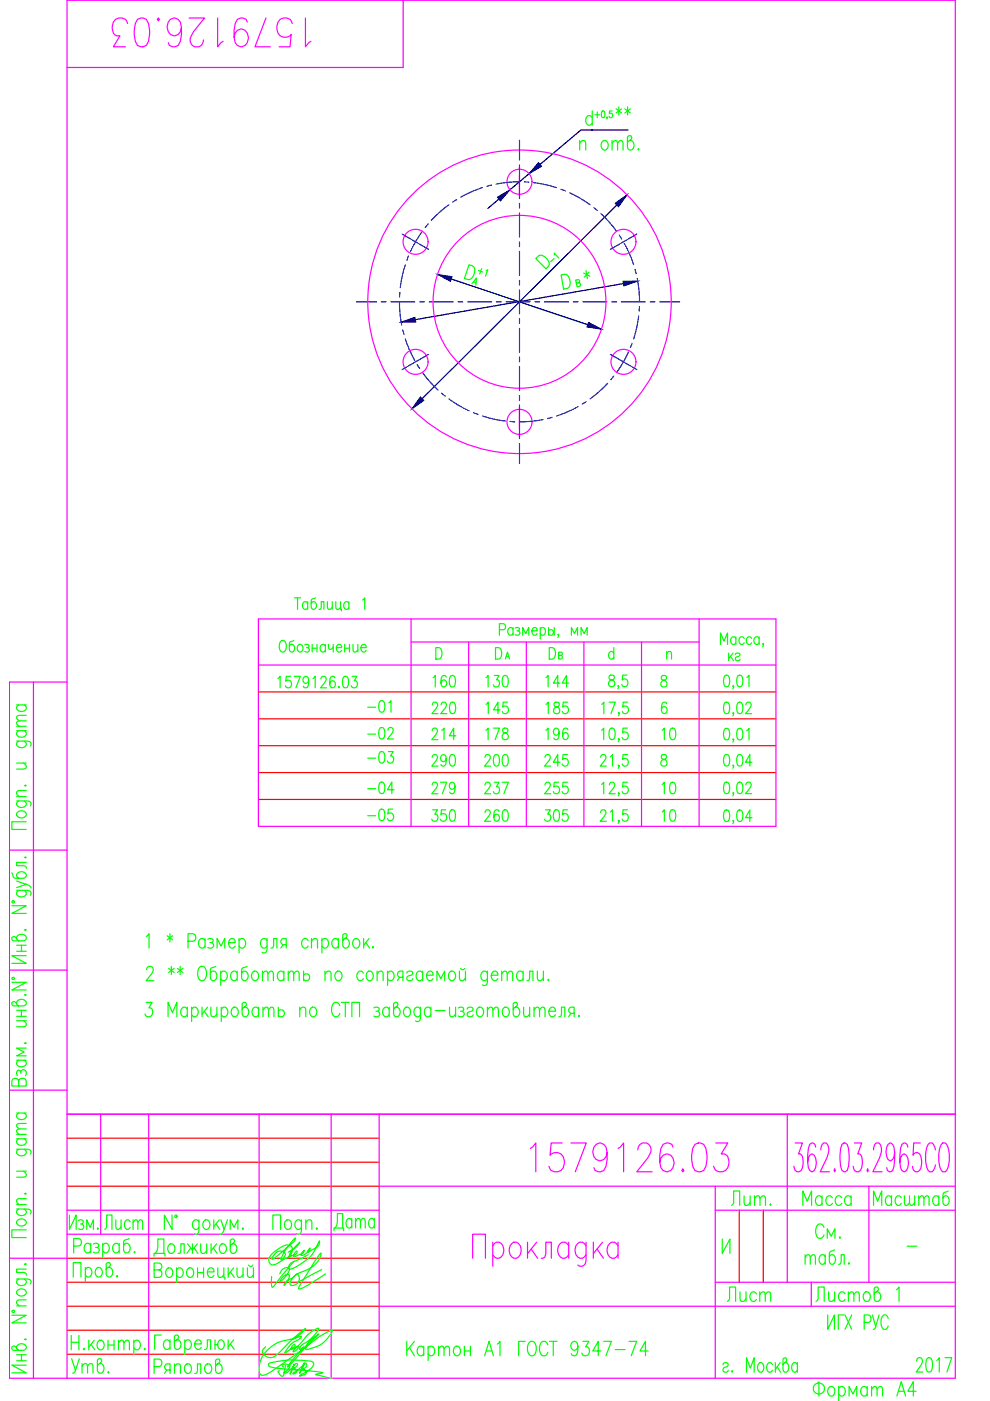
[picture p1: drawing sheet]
<svg xmlns="http://www.w3.org/2000/svg" width="210mm" height="297mm" viewBox="0 0 210 297" stroke-linecap="round" stroke-linejoin="round" font-family="sans-serif">
<defs><g id="words">
<g font-size="10.6" fill="#f0f">
<text x="22.6" y="11.3">1579126.03</text>
<text x="111.1" y="249.8">1579126.03</text>
</g>
<text font-size="7.5" fill="#0f0" x="117.8" y="62.4">D *</text>
<text font-size="7.1" fill="#0f0" x="69.5" y="262.1">Дата</text>
<text font-size="6.6" x="121.7" y="33.2">n отв.</text>
<g font-size="6.6" fill="#0f0">
<text x="153.8" y="256.8">Лит.</text>
<text x="169" y="256.8">Масса</text>
<text x="184.1" y="256.8">Масштаб</text>
<text x="171.8" y="263.9">См.</text>
<text x="153.1" y="277.3">Лист</text>
<text x="14.1" y="292.5">Утв.</text>
<text x="193" y="292.1">2017</text>
</g>
<text font-size="6.6" fill="#f0f" x="171.8" y="277.3">Листов</text>
<text font-size="6.2" fill="#00f" x="112.2" y="58.2">D</text>
<g font-size="6.2" fill="#0f0">
<text x="20.8" y="261.8">Лист</text>
<text x="169.3" y="269.2">табл.</text>
</g>
<g font-size="5.7" fill="#0f0">
<text x="90.7" y="146.8">160</text>
<text x="102" y="146.8">130</text>
<text x="114.7" y="146.8">144</text>
<text x="76.9" y="152.4">-01</text>
<text x="90.3" y="152.4">220</text>
<text x="102" y="152.4">145</text>
<text x="114.7" y="152.4">185</text>
<text x="76.9" y="158">-02</text>
<text x="90.3" y="158">214</text>
<text x="102" y="158">178</text>
<text x="114.7" y="158">196</text>
<text x="139" y="158">10</text>
<text x="76.9" y="163">-03</text>
<text x="90.3" y="163.7">290</text>
<text x="101.6" y="163.7">200</text>
<text x="114.3" y="163.7">245</text>
<text x="90.3" y="169.7">279</text>
<text x="101.6" y="169.7">237</text>
<text x="114.3" y="169.7">255</text>
<text x="139" y="169.7">10</text>
<text x="76.9" y="175.3">-05</text>
<text x="90.3" y="175.3">350</text>
<text x="101.6" y="175.3">260</text>
<text x="114.3" y="175.3">305</text>
<text x="139" y="175.3">10</text>
</g>
<text font-size="5.3" fill="#0f0" x="76.9" y="169.3">-04</text>
<g font-size="4.9" fill="#0f0">
<text x="129.5" y="25.8">**</text>
<text x="115.4" y="56.8">-1</text>
<text x="153.1" y="141.5">кг</text>
</g>
<text font-size="4.4" fill="#0f0" x="100.2" y="59.6">+1</text>
<text font-size="2.6" fill="#0f0" x="191.2" y="265.3">-</text>
</g></defs>
<path d="M112.2 36.8l-4.1 3.4M125.6 27.6h-2.4l-8.7 7.3M95.7 59.2l28.9 9.6M105.8 42.2l-2.3 2M130.8 43.5l-41.3 41M132.2 60.1l-44.1 7.7" fill="none" stroke="#000" stroke-width=".25"/>
<path d="M114.2 34.5l.6 .8-2.6 1.5zM92.8 58.2l3 .5-.3 .9zM105.5 41.8l2.6-1.6-2 2.4zM130.4 43.1l2.5-1.8-1.8 2.5zM132.1 59.6h3.1l-2.9 1zM85 68.3l3-1 .1 1zM124.8 68.4l2.7 1.4-3-.5zM89.1 84.2l.8 .7-2.6 1.8z" fill="#000" stroke="#000" stroke-width=".21"/>
<g fill="none" stroke="#0f0" stroke-width=".25">
<path d="M125.6 25l-.5-.5a1.03 1.03 0 0 0-.9 1 1.03 1.03 0 0 0 .9 1.1l.5-.5M125.6 23.5v3.1M126.1 24.3h1M126.6 23.7v1.3M127.7 23.6l.2-.1a.93 .93 0 0 1 0 1.5l-.3-.3-.1-.6zM99.5 56.1l.7 .3a1.8 1.8 0 0 1-.9 2.9l-.8-.3zM59.6 135.9l.2-.1a1.07 1.07 0 0 1 .9 1.5l-.1 .4a.66 .66 0 0 1-1 .4 1.75 1.75 0 0 1 0-2.2zM62.3 135.8l-.9 .4v1.6a.53 .53 0 0 0 .4 .5 .53 .53 0 0 0 .6-.4 .74 .74 0 0 0 0-.9 .74 .74 0 0 0-.9-.3l-.1 .3M62.4 126.8h1.3M63.1 126.8v2.4M63.3 136.7a.77 .77 0 0 1 1 .4 .77 .77 0 0 1-.3 1 .77 .77 0 0 1-1-.4 .77 .77 0 0 1 .3-1zM64.6 136.7a.59 .59 0 0 1 .9 .3l-.1 .2-.4 .1"/>
<path d="M65.2 127.9l-.2-.2a.77 .77 0 0 0-.9 .4 .77 .77 0 0 0 .3 1l.5 .1 .3-.4M65.2 127.6v1.6M65.3 137.3a.48 .48 0 0 1 .3 .5 .48 .48 0 0 1-.3 .4l-.7-.1M66.2 137.4h1M66.2 136.6v1.6M66.9 126.8l-.8 .3-.1 1.6a.53 .53 0 0 0 .4 .5 .53 .53 0 0 0 .6-.4 .74 .74 0 0 0 0-.9 .74 .74 0 0 0-.8-.2l-.2 .2M67.2 136.6v1.6M67.6 129.2l.4-.1 .1-1.5h.6v1.6M69 137l-.2-.3a.77 .77 0 0 0-1 .4 .77 .77 0 0 0 .3 1l.5 .1 .4-.3M69 136.6v1.6M69.4 127.6l.1 1.5 .5 .1 .4-.5M69.6 136.6l.1 .9 .2 .2 .5-.2 .3-.3"/>
<path d="M70.4 127.6v1.6M70.7 136.6v1.6M71.2 127.6l.1 1.5 .4 .1 .5-.5M71.3 137.3h1.1v-.2a.52 .52 0 0 0-.4-.5 .52 .52 0 0 0-.6 .4 .74 .74 0 0 0 0 .9 .74 .74 0 0 0 .8 .2l.2-.2M72.2 127.6v1.6h.2v.3M73.1 137.4h1M73.1 136.6v1.6M74 127.9a.53 .53 0 0 0-.5-.4 .53 .53 0 0 0-.5 .4 .74 .74 0 0 0-.1 .9 .74 .74 0 0 0 .9 .3l.2-.3M74 127.6v1.6M74.1 136.6v1.6M74.8 136.6l.1 1.5 .5 .1 .5-.4M75.9 136.6v1.6"/>
<path d="M76.5 137.3h1.1v-.2a.53 .53 0 0 0-.4-.5 .53 .53 0 0 0-.6 .4 .74 .74 0 0 0 0 .9 .74 .74 0 0 0 .8 .2l.2-.2M76.9 127.2l.4-.4v2.4M92.4 137.3h.7a1.44 1.44 0 0 1 0 2.4h-.7zM105.1 137.3h.6a1.43 1.43 0 0 1 0 2.4h-.6zM105.9 133.5h.8a.66 .66 0 0 0 .5-.6 .66 .66 0 0 0-.5-.7h-.8v2.5M107.1 139.7l.5-1.4 .4 1.4M107.3 139.2h.6M108.8 133.4a.54 .54 0 0 0-.5-.4 .54 .54 0 0 0-.6 .4 .74 .74 0 0 0 0 .9 .74 .74 0 0 0 .9 .3l.2-.3M108.8 133.1v1.6M109.2 133.2a.58 .58 0 0 1 1 .2l-.1 .2-.5 .1M109.9 133.7a.48 .48 0 0 1 .4 .5 .48 .48 0 0 1-.4 .5l-.7-.1M110.8 134.7v-1.6l.7 1.2 .6-1.2v1.6"/>
<path d="M112.8 133.7h1.1v-.2a.53 .53 0 0 0-.5-.5 .53 .53 0 0 0-.5 .4 .75 .75 0 0 0-.1 .9 .75 .75 0 0 0 .9 .3l.2-.3M114.5 133.4a.54 .54 0 0 1 .6-.4 .54 .54 0 0 1 .5 .4 .75 .75 0 0 1 0 .9 .75 .75 0 0 1-.9 .3l-.2-.3M114.5 133.1v2.4M116.3 133.7a.6 .6 0 0 1 1 .1 .6 .6 0 0 1-.3 .9h-.4l-.3-.3M116.3 133.1v1.6M116.5 137.3h.6a1.43 1.43 0 0 1 0 2.4h-.6zM117.5 133.1v1.6M118.4 134.6v.1l-.1-.1 .1-.2v.2l-.1 .5M118.4 139l.7-.1v-.6h-.7v1.4l.8-.1v-.4l-.3-.2M121.1 134.7v-1.6l.7 1.2 .6-1.2v1.6M123.2 134.7v-1.6l.6 1.2 .7-1.2v1.6M130.1 138.5l-.1-.3a.77 .77 0 0 0-1 .4 .77 .77 0 0 0 .3 1l.5 .1 .3-.3"/>
<path d="M130.1 137.3v2.4M141.4 138.6l.4-.5 .5 .1 .1 1.5M141.4 138.1v1.6M152.8 136.6v-2.4l.7 1.7 .8-1.7v2.4M156 135.4a.54 .54 0 0 0-.5-.4 .54 .54 0 0 0-.5 .4 .74 .74 0 0 0 0 .9 .74 .74 0 0 0 .8 .2l.2-.2M156 135v1.6M157.8 135.4a.53 .53 0 0 0-.5-.4 .53 .53 0 0 0-.5 .4 .74 .74 0 0 0-.1 .9 .74 .74 0 0 0 .9 .2l.2-.2M159.4 135.4l-.2-.3a.77 .77 0 0 0-1 .4 .77 .77 0 0 0 .3 1l.5 .1 .4-.3M161 135.4a.53 .53 0 0 0-.6-.4 .53 .53 0 0 0-.5 .4 .74 .74 0 0 0 0 .9 .74 .74 0 0 0 .9 .2l.2-.2M161 135v1.6M161.9 136.5l-.1 .1-.1-.1 .1-.1 .1 .1-.2 .6M3.5 157.1l2.8 .1 .3 .4-.2 .6"/>
<path d="M3.5 154.9h2.1M3.5 154h2.1M3.5 149.5h2.1M4 157.1l-.5 .5a1.02 1.02 0 0 0 1 .9 1.02 1.02 0 0 0 1.1-.9l-.5-.5M4 154.9l-.5 .5a1.02 1.02 0 0 0 1 .9 1.02 1.02 0 0 0 1.1-.9l-.5-.5M4 149.5l-.5 .4a1.02 1.02 0 0 0 1 1 1.02 1.02 0 0 0 1.1-1l-.5-.4M5.6 152.8l-1.9 .1-.2 .5 .6 .6M5.6 151.7l-1.9 .1-.2 .4 .6 .6M58.9 143.9l.5-.5v2.4M61.6 143.4h-.9l-.1 1a.75 .75 0 0 1 1 .1 .75 .75 0 0 1 0 1 .75 .75 0 0 1-1 .1l-.1-.2M62.4 143.4h1.3l-1 2.4M65.4 144.2a.65 .65 0 0 1-.6 .7 .72 .72 0 0 1-.6-.9 .72 .72 0 0 1 1-.5 2.1 2.1 0 0 1 0 2.2 .52 .52 0 0 1-.9-.2"/>
<path d="M66.4 143.9l.4-.5v2.4M68.1 144v-.4l.3-.2h.4l.3 .2a.89 .89 0 0 1-.2 1.1l-.9 1.1h1.3M71 143.7a.52 .52 0 0 0-.8-.2 2.31 2.31 0 0 0 0 2.2 .53 .53 0 0 0 .8-.2 .7 .7 0 0 0 0-.9 .7 .7 0 0 0-.8-.2l-.3 .6M71.9 145.6v.2zM72.9 143.5l.5-.1a1.19 1.19 0 0 1 .5 1.4l-.3 .9-.4 .1a1.17 1.17 0 0 1-.6-1.4zM74.7 143.4h1l-.6 .9a.72 .72 0 0 1 .6 1.1 .72 .72 0 0 1-1.2 0M127.5 154.8l.5-.4v2.4M127.6 149.3l.4-.4v2.4M129.2 148.9h1.3l-1 2.4M129.2 143.3a.54 .54 0 0 0 .2 .8 .77 .77 0 0 1 .9 .7 .77 .77 0 0 1-.8 .8 .8 .8 0 0 1-.4-1 .8 .8 0 0 1 .9-.5 .49 .49 0 0 0 .3-.5 .49 .49 0 0 0-.4-.5zM129.4 154.5l.5-.1a1.19 1.19 0 0 1 .5 1.4l-.3 .9-.4 .1a1.19 1.19 0 0 1-.6-1.4zM131.2 145.5l-.1 .1-.1-.1 .1-.2 .1 .2-.2 .5"/>
<path d="M131.3 156.7l-.1 .1-.1-.1 .1-.1 .1 .1-.2 .6M131.3 151.2l-.1 .1-.1-.1 .1-.1 .1 .1-.2 .6M132.9 143.1h-.9l-.1 1.1a.75 .75 0 0 1 1 .1 .75 .75 0 0 1 0 1 .75 .75 0 0 1-1 0l-.1-.2M133 154.4h-.9l-.1 1a.75 .75 0 0 1 1 .1 .75 .75 0 0 1 0 1 .75 .75 0 0 1-1 .1l-.1-.2M133 160h-.9l-.1 1a.75 .75 0 0 1 1 .1 .75 .75 0 0 1 0 1 .75 .75 0 0 1-1 .1l-.1-.2M133.1 148.9h-1l-.1 1a.74 .74 0 0 1 1.1 .1 .74 .74 0 0 1 0 1 .74 .74 0 0 1-1.1 .1v-.3M140.3 143.3a.56 .56 0 0 0 .2 .8 .77 .77 0 0 1 .9 .7 .77 .77 0 0 1-.8 .9 .8 .8 0 0 1-.5-1 .8 .8 0 0 1 .9-.6 .5 .5 0 0 0 .3-.5 .5 .5 0 0 0-.4-.4zM141.4 149.2l-.1-.2-.5-.1a1.33 1.33 0 0 0-.6 1.6l.1 .5a.55 .55 0 0 0 .5 .3 .55 .55 0 0 0 .6-.3 .69 .69 0 0 0-.1-.9 .69 .69 0 0 0-.8-.2l-.3 .6M153.7 154.5l.4-.1a1.19 1.19 0 0 1 .6 1.4l-.3 1-.4 .1a1.19 1.19 0 0 1-.6-1.4zM153.7 149l.4-.1a1.19 1.19 0 0 1 .6 1.4l-.3 .9-.4 .1a1.19 1.19 0 0 1-.6-1.4zM153.7 143.3l.4-.1a1.19 1.19 0 0 1 .6 1.4l-.3 .9-.4 .1a1.19 1.19 0 0 1-.6-1.4zM155.5 156.8l-.1 .1v-.1v-.2l.1 .2-.1 .5"/>
<path d="M155.5 151.2l-.1 .1v-.1v-.1l.1 .1-.1 .6M155.5 145.5l-.1 .1v-.1v-.1l.1 .1-.1 .6M156.5 154.5l.4-.1a1.19 1.19 0 0 1 .6 1.4l-.3 1-.5 .1a1.17 1.17 0 0 1-.5-1.4zM156.5 149l.4-.1a1.19 1.19 0 0 1 .6 1.4l-.3 .9-.5 .1a1.17 1.17 0 0 1-.5-1.4zM156.5 143.3l.4-.1a1.19 1.19 0 0 1 .6 1.4l-.3 .9-.5 .1a1.17 1.17 0 0 1-.5-1.4zM158.1 149.5l.1-.4 .3-.2h.4l.3 .2a.87 .87 0 0 1-.2 1.1l-.9 1.1h1.3M158.3 154.9l.5-.5v2.5M158.3 143.6l.5-.4v2.4M3.5 169.8l2.8 .1 .3 .4-.2 .6M3.5 168.9h2.1M3.5 161.8h2.1M3.7 172.3a1.09 1.09 0 0 1 1.1-.4 1.09 1.09 0 0 1 .8 .9 1.08 1.08 0 0 1-1.2 .6 1.08 1.08 0 0 1-.9-.9z"/>
<path d="M4 169.8l-.5 .5a1.02 1.02 0 0 0 1 .9 1.02 1.02 0 0 0 1.1-.9l-.5-.5M5 161.8l.6 .6-.2 .5-1.9 .2M5.3 166.6l.1-.2 .2 .2-.2 .1zM5.6 174.2h-3.1v1.7h3.1M5.6 167.6l-1.9 .1-.2 .6 .6 .6M127.3 172.3l.1-.4 .3-.2h.4l.3 .2a.87 .87 0 0 1-.2 1.1l-.9 1.1h1.3M127.3 160.6l.1-.4 .3-.2h.4l.3 .2a.87 .87 0 0 1-.2 1.1l-.9 1.1h1.3M127.5 166.3l.5-.5v2.5M129.2 166.4l.1-.3 .3-.3h.4l.2 .3a.87 .87 0 0 1-.2 1l-.9 1.2h1.3M129.4 172.2l.5-.5v2.4M129.4 160.5l.5-.5v2.4M131.3 174l-.1 .1-.1-.1h.2l-.2 .6"/>
<path d="M131.3 168.2l-.1 .1-.1-.1 .1-.1 .1 .1-.2 .6M131.3 162.3l-.1 .1-.1-.1 .1-.1 .1 .1-.2 .6M133 171.7h-.9l-.1 1a.75 .75 0 0 1 1 .1 .75 .75 0 0 1 0 1 .75 .75 0 0 1-1 .1l-.1-.2M133 165.8h-.9l-.1 1.1a.75 .75 0 0 1 1 .1 .75 .75 0 0 1 0 1 .75 .75 0 0 1-1 .1l-.1-.3M140.3 160.1a.56 .56 0 0 0 .2 .8 .77 .77 0 0 1 .9 .7 .77 .77 0 0 1-.8 .8 .8 .8 0 0 1-.5-.9 .8 .8 0 0 1 .9-.6 .5 .5 0 0 0 .3-.5 .5 .5 0 0 0-.4-.4zM153.7 171.8l.4-.1a1.19 1.19 0 0 1 .6 1.4l-.3 1-.4 .1a1.19 1.19 0 0 1-.6-1.4zM153.7 165.9l.4-.1a1.19 1.19 0 0 1 .6 1.4l-.3 1-.4 .1a1.19 1.19 0 0 1-.6-1.4zM153.7 160.1l.4-.1a1.19 1.19 0 0 1 .6 1.4l-.3 .9-.4 .1a1.19 1.19 0 0 1-.6-1.4zM155.5 174.1l-.1 .1v-.1v-.2l.1 .2-.1 .5M155.5 168.2l-.1 .1v-.1v-.2l.1 .2-.1 .5M155.5 162.3l-.1 .1v-.1v-.1l.1 .1-.1 .6M156.5 171.8l.4-.1a1.19 1.19 0 0 1 .6 1.4l-.3 1-.5 .1a1.17 1.17 0 0 1-.5-1.4z"/>
<path d="M156.5 165.9l.4-.1a1.19 1.19 0 0 1 .6 1.4l-.3 1-.5 .1a1.17 1.17 0 0 1-.5-1.4zM156.5 160.1l.4-.1a1.19 1.19 0 0 1 .6 1.4l-.3 .9-.5 .1a1.17 1.17 0 0 1-.5-1.4zM158.1 166.4l.1-.3 .3-.3h.4l.3 .3a.87 .87 0 0 1-.2 1l-.9 1.2h1.3M159.4 173.4h-1.3l.9-1.7v2.5M159.4 161.6h-1.3l.9-1.6v2.4M2.5 192h3.1l-3.1 1.7h3.1M2.5 185.1l.4 1 2.1 .1a.65 .65 0 0 0 .6-.6 .65 .65 0 0 0-.5-.7 1.03 1.03 0 0 0-1.6 .9l.5 .4M3.5 199a1.02 1.02 0 0 1 1-.9 1.02 1.02 0 0 1 1.1 .9l-.6 .5h-2.2l-.3-.4v-.3l.4-.2 .3 .1 .8 .8M3.5 188.8l2.8 .1 .3 .3-.2 .6M3.5 186.8l2.1 .7-2.1 .7M4 188.8l-.5 .4a1.02 1.02 0 0 0 1 1 1.02 1.02 0 0 0 1.1-1l-.5-.4M5.3 197.2l.1-.2 .2 .2-.2 .1z"/>
<path d="M5.3 181.8l.1-.1 .2 .1-.2 .1zM5.6 187.5l.5 .2 .5 .6M5.6 182.8h-2.1v.7l1.9 .2 .2 .4M31 198.6l.6-.6v3M35.4 198.4l1.2 .9M36 198v1.7M36.6 198.4l-1.2 .9M39.9 199.6h1a.83 .83 0 0 0 .6-.8 .83 .83 0 0 0-.6-.8h-1v3M43.5 199.4a.68 .68 0 0 0-.7-.4 .68 .68 0 0 0-.6 .4 .93 .93 0 0 0 0 1.2 .93 .93 0 0 0 1 .3l.3-.3M43.5 199v2M44.1 199.1a.72 .72 0 0 1 1.1 .3l-.1 .3-.6 .2M44.9 199.9a.6 .6 0 0 1 .4 .5 .6 .6 0 0 1-.4 .6l-.8-.1"/>
<path d="M48.5 199.9h1.4a.68 .68 0 0 0-.5-.9 .68 .68 0 0 0-.8 .4 1.02 1.02 0 0 0 .8 1.6l.5-.4M50.7 199.4a.68 .68 0 0 1 .6-.4 .68 .68 0 0 1 .7 .4 1.02 1.02 0 0 1-.9 1.6l-.4-.4M50.7 199v3M56.6 199.4l-.2-.3a.82 .82 0 0 0-1 .1 .82 .82 0 0 0-.2 .9 .82 .82 0 0 0 1 .9l.4-.4M56.6 199l-.1 2.7-.3 .3-.6-.1M65.3 199.4a.68 .68 0 0 0-.6-.4 .68 .68 0 0 0-.6 .4 1.02 1.02 0 0 0 .8 1.6l.4-.4M66 199.6l.6-.6 .6 .1 .1 1.9M66 199v2M68.3 199.4a.68 .68 0 0 1 .6-.4 .68 .68 0 0 1 .6 .4 1.02 1.02 0 0 1-.8 1.6l-.4-.4M68.3 199v3M71.7 199.4a.68 .68 0 0 0-.6-.4 .68 .68 0 0 0-.6 .4 .93 .93 0 0 0-.1 1.2 .93 .93 0 0 0 1.1 .3l.2-.3M71.7 199v2"/>
<path d="M73.1 199a1.02 1.02 0 0 1 1 1 1.02 1.02 0 0 1-1 1l-.4-.6v-2.1l.3-.3h.4l.2 .4-.1 .3-.8 .7M75.1 199.1a.82 .82 0 0 1 1 .1 .82 .82 0 0 1 .2 .9 .82 .82 0 0 1-.9 .9 1.19 1.19 0 0 1-.3-1.9zM77.1 199v2M77.6 199.9l.8 1.1M78.3 199l-1.2 1.4M2.5 208.3h3.1l-3.1 1.6h3.1M3.5 212.8a1.02 1.02 0 0 1 1-.9 1.02 1.02 0 0 1 1.1 .9l-.6 .5h-2.2l-.3-.4v-.3l.4-.3 .3 .2 .8 .8M3.5 200.4h2.1M3.5 201.7h2.1M3.5 216.4h2.1M3.5 214.2h2.1M3.5 215.5h2.1"/>
<path d="M4.5 214.2v1.3M4.6 200.4v1.3M5 216.4l.6 .6-.2 .6-1.9 .1M5.3 210.9l.1-.1 .2 .1-.2 .2zM5.6 202.6h-3.1l3.1 1.6h-3.1M31 212.5h1.3l-.7 1.2h.3a.96 .96 0 0 1 .4 1.4 .96 .96 0 0 1-1.4 .2l-.2-.3M31.1 205.6l.2-.6 .7-.1a.95 .95 0 0 1 .1 1.6l-1.1 1.4h1.6M35.6 215.6v-3.1l1 2.2 .9-2.2v3.1M35.8 205.3l1.1 .9M36.3 204.9v1.7M36.9 205.3l-1.1 .9M37.6 205.3l1.2 .9"/>
<path d="M38.2 204.9v1.7M38.8 205.3l-1.2 .9M39.7 214a.68 .68 0 0 0-.6-.5 .68 .68 0 0 0-.7 .5 .93 .93 0 0 0 0 1.1 .93 .93 0 0 0 1.1 .3l.2-.3M39.7 213.5v2.1M40.6 214a.68 .68 0 0 1 .7-.5 .68 .68 0 0 1 .6 .5 1.02 1.02 0 0 1-.8 1.6l-.5-.5M40.6 213.5v3.1M42.4 205l.2-.1a1.34 1.34 0 0 1 1.2 1.9 .91 .91 0 0 1-.5 1 .91 .91 0 0 1-1.1-.3 2.25 2.25 0 0 1 .2-2.5zM42.8 213.5v2.1M43.3 214.4l.8 1.2M44 213.5l-1.2 1.5M44.7 213.5l.1 1.9 .6 .2 .6-.6M45.8 204.9l-1.1 .4-.1 2a.65 .65 0 0 0 .6 .7 .65 .65 0 0 0 .7-.5 1.02 1.02 0 0 0-.8-1.6l-.5 .4"/>
<path d="M46 213.5v2.1M46 201v-2l.8 1.6 .9-1.6v2M46.8 206.3a.68 .68 0 0 1 .6-.4 .68 .68 0 0 1 .7 .4 1.02 1.02 0 0 1-.8 1.6l-.5-.4M46.8 205.9v3M46.9 214a.68 .68 0 0 1 .7-.5 .68 .68 0 0 1 .6 .5 1.02 1.02 0 0 1-.8 1.6l-.5-.5M46.9 213.5v3.1M49.4 213.7a.82 .82 0 0 1 .9 .1 .82 .82 0 0 1 .2 .9 .82 .82 0 0 1-.9 .9 1.19 1.19 0 0 1-.2-1.9zM50.3 206.3a.68 .68 0 0 0-.6-.4 .68 .68 0 0 0-.7 .4 .92 .92 0 0 0 0 1.2 .92 .92 0 0 0 1.1 .3l.2-.3M50.3 205.9v2M51.8 213.5a1.02 1.02 0 0 1 .9 1.1 1.02 1.02 0 0 1-.9 1l-.5-.6v-2.2l.4-.3h.3l.3 .5-.1 .2-.9 .8M52.4 204.9l-1.1 .4-.1 2a.66 .66 0 0 0 .6 .7 .66 .66 0 0 0 .7-.5 .92 .92 0 0 0 .1-1.1 .92 .92 0 0 0-1.1-.4l-.3 .3M53.7 206a.82 .82 0 0 1 .9 .1 .82 .82 0 0 1 .2 1 .83 .83 0 0 1-.9 .8 1.19 1.19 0 0 1-.2-1.9z"/>
<path d="M54.8 214a.68 .68 0 0 0-.6-.5 .68 .68 0 0 0-.6 .5 .93 .93 0 0 0-.1 1.1 .93 .93 0 0 0 1.1 .3l.2-.3M54.8 213.5v2.1M55.6 206.5l.6-.6 .5 .1 .1 1.9M55.6 205.9v2M55.8 214.1l.5-.6 .5 .2 .1 1.9M55.8 213.5v2.1M56.8 206.5l.6-.6 .5 .1 .1 1.9M56.9 214.1l.6-.6 .5 .2 .1 1.9M57.4 201l.5-.1 .1-1.9h.7v2M59 214.4a.75 .75 0 0 1 1.2 0 .75 .75 0 0 1-.4 1.2h-.4l-.4-.3M59 213.5v2.1M60 200.3l-.5 .7"/>
<path d="M60.2 206.3a.68 .68 0 0 0-.7-.4 .68 .68 0 0 0-.6 .4 .92 .92 0 0 0 0 1.2 .92 .92 0 0 0 1.1 .3l.2-.3M60.2 205.9v2M60.7 200.3h-.7l-.2-.2a.68 .68 0 0 1 .2-1.1h.7v2M61.1 206.5l.6-.6 .5 .1 .1 1.9M61.1 205.9v2M62.3 206.5l.6-.6 .4 .1 .1 1.9M63.6 214.1l.5-.6 .6 .2 .1 1.9M63.6 213.5v2.1M64.4 206.8a.75 .75 0 0 1 1.2 0 .75 .75 0 0 1-.4 1.1h-.5l-.3-.3M64.4 205.9v2M66 213.7a.82 .82 0 0 1 .9 .1 .82 .82 0 0 1 .3 .9 .82 .82 0 0 1-1 .9 1.19 1.19 0 0 1-.2-1.9zM68.9 206.5l.6-.6 .6 .1 .1 1.9"/>
<path d="M68.9 205.9v2M71.4 206a.82 .82 0 0 1 .9 .1 .82 .82 0 0 1 .2 1 .83 .83 0 0 1-.9 .8 1.19 1.19 0 0 1-.2-1.9zM72.1 213.2a.82 .82 0 0 0-.9-.7 .82 .82 0 0 0-.8 .7 1.91 1.91 0 0 0 .6 2.4 .86 .86 0 0 0 1.1-.8M72.4 212.5h1.6M73.2 212.5v3.1M74.6 215.6v-3.1h1.6v3.1M77.1 206.3a.68 .68 0 0 0-.7-.4 .68 .68 0 0 0-.6 .4 1.02 1.02 0 0 0 .8 1.6l.5-.4M78 206l.2-.1a1.02 1.02 0 0 1 1 1 1.02 1.02 0 0 1-1 1 1.2 1.2 0 0 1-.2-1.9zM79.1 200.7l.1 .2-.1 .1-.1-.1zM79.3 213.7a.73 .73 0 0 1 1.1 .3l-.1 .3-.6 .1M80 206.5l.5-.6 .6 .1 .1 1.9M80 205.9v2"/>
<path d="M80.1 214.4a.6 .6 0 0 1 .4 .6 .6 .6 0 0 1-.4 .6l-.8-.2M82.2 206.3a.68 .68 0 0 1 .6-.4 .68 .68 0 0 1 .6 .4 1.02 1.02 0 0 1-.8 1.6l-.4-.4M82.2 205.9v3M82.5 214a.68 .68 0 0 0-.6-.5 .68 .68 0 0 0-.7 .5 .93 .93 0 0 0 0 1.1 .93 .93 0 0 0 1.1 .3l.2-.3M82.5 213.5v2.1M83.9 213.5a1.02 1.02 0 0 1 1 1.1 1.02 1.02 0 0 1-1 1l-.5-.6v-2.2l.4-.3h.3l.3 .5-.1 .2-.9 .8M84.7 207.2l-.4 .7M85.4 207.2h-.7l-.2-.1a.68 .68 0 0 1 .2-1.2h.7v2M85.9 213.7a.82 .82 0 0 1 .9 .1 .82 .82 0 0 1 .3 .9 .82 .82 0 0 1-1 .9 1.19 1.19 0 0 1-.2-1.9zM86.2 206.3a.68 .68 0 0 1 .7-.4 .68 .68 0 0 1 .6 .4l-.1 .3-.8 .3a.56 .56 0 0 0-.2 .9 .73 .73 0 0 0 1.1-.3M89.2 214l-.3-.3a.82 .82 0 0 0-.9 .1 .82 .82 0 0 0-.2 .9 .82 .82 0 0 0 .9 .9l.5-.5M89.2 213.5l-.2 2.8-.3 .3-.6-.2"/>
<path d="M89.6 206.3a.68 .68 0 0 0-.6-.4 .68 .68 0 0 0-.7 .4 .92 .92 0 0 0 0 1.2 .92 .92 0 0 0 1.1 .3l.2-.3M89.6 205.9v2M90.4 206.8h1.4a.68 .68 0 0 0-.4-.9 .68 .68 0 0 0-.8 .4 1.02 1.02 0 0 0 .8 1.6l.4-.4M91.4 214a.68 .68 0 0 0-.7-.5 .68 .68 0 0 0-.6 .5 .93 .93 0 0 0-.1 1.1 .93 .93 0 0 0 1.1 .3l.3-.3M91.4 213.5v2.1M92.3 214.3h2.1M92.6 207.9v-2l.9 1.6 .8-1.6v2M95.3 213.5l.1 1.9 .6 .2 .6-.6M95.4 206a.82 .82 0 0 1 1 .1 .82 .82 0 0 1 .2 1 .83 .83 0 0 1-.9 .8 1.19 1.19 0 0 1-.3-1.9zM96.6 213.5v2.1M97.2 213.7a.73 .73 0 0 1 1.1 .3l-.1 .3-.6 .1M97.4 205.9l.1 1.9 .6 .1 .6-.6"/>
<path d="M97.6 205.3a.51 .51 0 0 0 .5 .3 .51 .51 0 0 0 .5-.3M98 214.4a.6 .6 0 0 1 .5 .6 .6 .6 0 0 1-.5 .6l-.8-.2M98.7 205.9v2M99 214a.68 .68 0 0 1 .7-.5 .68 .68 0 0 1 .6 .5l-.1 .3-.8 .3a.57 .57 0 0 0-.2 .8 .74 .74 0 0 0 1.1-.3M101.4 213.7a.82 .82 0 0 1 .9 .1 .82 .82 0 0 1 .2 .9 .82 .82 0 0 1-.9 .9 1.19 1.19 0 0 1-.2-1.9zM103.3 214.1l.6-.6 .5 .2 .1 1.9M103.3 206.3l-.2-.3a.82 .82 0 0 0-.9 .1 .82 .82 0 0 0-.3 1 .83 .83 0 0 0 1 .8l.4-.4M103.3 205.9l-.1 2.8a.59 .59 0 0 1-.9 .1M103.3 213.5v2.1M104.2 206.8h1.4a.68 .68 0 0 0-.5-.9 .68 .68 0 0 0-.8 .4 1.02 1.02 0 0 0 .8 1.6l.5-.4M104.5 214.1l.6-.6 .5 .2 .1 1.9M106.4 206.5l.6-.6 .4 .1 .1 1.9"/>
<path d="M106.4 205.9v2M106.8 213.7a.82 .82 0 0 1 1 .1 .82 .82 0 0 1 .2 .9 .82 .82 0 0 1-.9 .9 1.21 1.21 0 0 1-.3-1.9zM107.5 206.5l.6-.6 .5 .1 .1 1.9M109.3 213.5a1.02 1.02 0 0 1 .9 1.1 1.02 1.02 0 0 1-.9 1l-.5-.6v-2.2l.4-.3h.3l.2 .5-.1 .2-.8 .8M110.9 206.3a.68 .68 0 0 0-.6-.4 .68 .68 0 0 0-.7 .4 .92 .92 0 0 0 0 1.2 .92 .92 0 0 0 1.1 .3l.2-.3M110.9 205.9v2M111 213.5l.1 1.9 .6 .2 .6-.6M111.7 207.9l.5-.1 .1-1.9h.7v2M112.3 213.5v2.1M113.2 214.1l.6-.6 .5 .2 .1 1.9M113.2 213.5v2.1M113.9 205.9l.1 1.9 .6 .1 .6-.6"/>
<path d="M114.4 214.1l.6-.6 .4 .2 .2 1.9M115.2 205.9v2M116.3 207.6l.1 .2-.1 .1-.2-.1zM116.4 214.4h1.4a.68 .68 0 0 0-.5-.8 .68 .68 0 0 0-.8 .4 1.02 1.02 0 0 0 .8 1.6l.5-.5M118.5 215.6l.4-.2 .2-1.9h.7v2.1M121 214.8l-.4 .8M121.7 214.8h-.7l-.2-.1a.68 .68 0 0 1 .2-1.2h.7v2.1M122.8 215.3l.1 .1-.1 .2-.1-.2zM3.5 236h2.1M3.5 224.8h2.1M4 229.2a.74 .74 0 0 0-.8-.6 .74 .74 0 0 0-.7 .6v1.1h3.1v-1.1a.83 .83 0 0 0-.8-.6 .83 .83 0 0 0-.8 .6v1.1M4 224.8a.68 .68 0 0 0-.5 .6 .68 .68 0 0 0 .5 .7 1.03 1.03 0 0 0 1.6-.8l-.5-.5"/>
<path d="M4 236l-.5 .4a1.02 1.02 0 0 0 1 1 1.02 1.02 0 0 0 1.1-1l-.5-.4M4.4 227.2a.6 .6 0 0 1 .6-.4 .6 .6 0 0 1 .6 .4l-.2 .8M4.4 227.6v-.4l-.4-.3a.73 .73 0 0 0-.3 1.1M5.3 221.2l.1-.1 .2 .1-.2 .1zM5.6 239.3l-1.9 .2-.2 .4 .6 .6M5.6 238.2l-1.9 .1-.2 .5 .6 .5M5.6 222.2h-2.1l1.6 .8-1.6 .9h2.1M3.5 256.3l2.8 .2 .3 .3-.2 .6M3.5 243.7l2.8 .1 .3 .3-.2 .6M3.5 255.4h2.1M3.5 248.3h2.1M3.5 241.4h2.1"/>
<path d="M3.5 240.5h2.1M3.7 258.8a1.09 1.09 0 0 1 1.1-.3 1.09 1.09 0 0 1 .8 .9 1.08 1.08 0 0 1-1.2 .5 1.08 1.08 0 0 1-.9-.9zM4 256.3l-.5 .5a1.02 1.02 0 0 0 1 .9 1.02 1.02 0 0 0 1.1-.9l-.5-.5M4 243.7l-.5 .4a1.02 1.02 0 0 0 1 1 1.02 1.02 0 0 0 1.1-1l-.5-.4M4 241.4l-.5 .5a1.02 1.02 0 0 0 1 1 1.02 1.02 0 0 0 1.1-1l-.5-.5M5 248.3l.6 .6-.2 .6-1.9 .1M5.3 253.1l.1-.1 .2 .1-.2 .1zM5.6 254.1l-1.9 .2-.2 .5 .6 .6M14.7 257.6v3.1l1.5-3.1v3.1M16.7 258.8a.6 .6 0 0 1 1 .3l-.1 .3-.5 .1M17.4 259.5a.62 .62 0 0 1 .4 .6 .62 .62 0 0 1-.4 .6l-.7-.2M36.5 257.6v3.1l-1.6-3.1v3.1"/>
<path d="M42.2 259.1l-.2-.3a.65 .65 0 0 0-1.1 .3 1.03 1.03 0 0 0 .8 1.6l.5-.5M42.2 258.6l-.1 2.8-.4 .3-.6-.2M43.3 258.8a.65 .65 0 0 1 1.1 .3 1.03 1.03 0 0 1-.8 1.6 1.2 1.2 0 0 1-.3-1.9zM45.3 258.6v2.1M45.8 259.5l.8 1.2M46.5 258.6l-1.2 1.5M46.8 258.6l.7 2.1 .7-2.1M60.7 258.8a.65 .65 0 0 1 1 .3 1.03 1.03 0 0 1-.8 1.6 1.2 1.2 0 0 1-.2-1.9zM63.9 259.1l-.2-.3a.65 .65 0 0 0-1.1 .3 1.03 1.03 0 0 0 .8 1.6l.5-.5M63.9 258.6l-.1 2.8-.4 .3-.5-.2M64.8 259.2l.6-.6 .6 .2 .1 1.9M64.8 258.6v2.1"/>
<path d="M2.5 278.9h3.1l-3.1 1.6h3.1M3.5 271.2l2.8 .1 .3 .3-.2 .6M3.5 276.9h2.1M3.7 273.6a1.09 1.09 0 0 1 1.1-.3 1.09 1.09 0 0 1 .8 .9 1.08 1.08 0 0 1-1.2 .6 1.08 1.08 0 0 1-.9-.9zM4 271.2l-.5 .4a1.02 1.02 0 0 0 1 1 1.02 1.02 0 0 0 1.1-1l-.5-.4M5.3 268l.1-.1 .2 .1-.2 .1zM5.6 260.8h-3.1v1.6h3.1M5.6 275.6l-1.9 .1-.2 .6 .6 .6M5.6 269.1h-2.1v.7l1.9 .1 .2 .5M15.5 270.8v-3.1h1.7v3.1M15.6 264.2h1.1a.83 .83 0 0 0 .6-.8 .83 .83 0 0 0-.6-.8h-1.1v3M18.1 269.2l.5-.5a1.02 1.02 0 0 1 .9 1 1.02 1.02 0 0 1-.9 1.1l-.5-.5"/>
<path d="M18.1 268.7v3.1M18.4 260.7v-2.1l.7 1.6 .7-1.6v2.1M19.2 264.1l-.4-.5a1.02 1.02 0 0 0-1 1 1.02 1.02 0 0 0 1 1l.4-.4M19.2 263.6v2M19.8 263.8a.72 .72 0 0 1 1.2 .3l-.4 .4h-.3M20.5 268.9a.65 .65 0 0 1 1.1 .3 1.02 1.02 0 0 1-.8 1.6 1.2 1.2 0 0 1-.3-1.9zM20.6 264.5a.6 .6 0 0 1 .5 .6 .6 .6 0 0 1-.5 .5l-.8-.1M21.8 264.1l.4-.5a1.02 1.02 0 0 1 1 1 1.02 1.02 0 0 1-1 1l-.4-.4M21.8 263.6v3.1M23 268.7a1.02 1.02 0 0 1 .9 1 1.02 1.02 0 0 1-.9 1.1l-.5-.6v-2.2l.4-.3h.3l.2 .4-.1 .3-.8 .8M24.8 270.5l.2 .1-.2 .2-.1-.2zM25.3 264.1l-.5-.5a1.02 1.02 0 0 0-.9 1 1.02 1.02 0 0 0 .9 1l.5-.4"/>
<path d="M25.3 263.6v2M27.4 262.6l-1.1 .4-.1 2.1a.65 .65 0 0 0 .6 .6 .65 .65 0 0 0 .7-.5 1.02 1.02 0 0 0-.8-1.6l-.5 .5M28.5 265.4l.1 .1-.1 .1-.1-.1zM32.6 266.3v-.6h2.4v.6M32.7 269.2h1a.83 .83 0 0 1 .6 .8 .83 .83 0 0 1-.6 .8h-1v-3h1a.74 .74 0 0 1 .6 .7 .74 .74 0 0 1-.6 .7M32.9 265.7a3.1 3.1 0 0 0 .6-3h1.2v3M35.5 269a.82 .82 0 0 1 .9 0 .82 .82 0 0 1 .2 1 .82 .82 0 0 1-.9 .8 1.19 1.19 0 0 1-.2-1.8zM35.9 263.9a.65 .65 0 0 1 1.1 .2 1.02 1.02 0 0 1-.9 1.6 1.19 1.19 0 0 1-.2-1.8zM37.5 269.2a.68 .68 0 0 1 .6-.4 .68 .68 0 0 1 .6 .4 1.02 1.02 0 0 1-.8 1.6l-.4-.4M37.5 268.8v3.1M37.8 265.7l.4-.1 .2-1.9h.7v2M39.8 263.7l1 1.3 1-1.3"/>
<path d="M39.9 269a.82 .82 0 0 1 .9 0 .82 .82 0 0 1 .3 1 .82 .82 0 0 1-1 .8 1.19 1.19 0 0 1-.2-1.8zM40.4 264.6l-.8 1.1M40.8 263.7v2M41.1 264.6l.9 1.1M41.9 269.8h1.3M41.9 268.8v2M42.5 263.7l.2 1.9 .5 .1 .6-.5M43.2 268.8v2M43.8 263.7v2M44 269.7h1.4a.68 .68 0 0 0-.5-.9 .68 .68 0 0 0-.8 .4 1.02 1.02 0 0 0 .8 1.6l.5-.4M44.8 263.7v2M45.2 264.6l.8 1.1"/>
<path d="M45.9 263.7l-1.1 1.5M46.2 268.8l.1 1.9 .6 .1 .6-.5M46.9 263.9l.2-.2a1.02 1.02 0 0 1 .9 1 1.02 1.02 0 0 1-.9 1 1.19 1.19 0 0 1-.2-1.8zM47.5 268.8v2h.2v.5M47.5 260.7l-.4 .8-.4 .2M48.4 268.8v2M48.8 260.7v-2.1l.8 1.6 .8-1.6v2.1M48.9 269.7l.8 1.1M49.3 263.7a1.02 1.02 0 0 1 .9 1 1.02 1.02 0 0 1-.9 1l-.5-.5v-2.2l.4-.3h.3l.3 .4-.2 .3-.8 .7M49.6 268.8l-1.2 1.5M50.2 268.8l.2 1.9 .5 .1 .6-.5M51.5 260.4l.1 .1-.1 .2-.1-.2z"/>
<path d="M51.5 268.8v2M52.5 268.8l.1 1.9 .6 .1 .5-.5M52.7 268.2a.5 .5 0 0 0 .5 .3 .5 .5 0 0 0 .4-.3M53.7 268.8v2M57.9 260.7v-3.1h1.6v3.1M58.5 265.6a1.23 1.23 0 0 1 2 .4l-.6 .9-.3 .2a10.9 10.9 0 0 1 3.1-4.6l-.5 .9-3.6 3-.9 .6 .2-.6zM59.3 270.1a1.52 1.52 0 0 1 2-1.2 4.4 4.4 0 0 1-1.9 2.9 1.82 1.82 0 0 1 1.9-1.5 2.86 2.86 0 0 1-1.1 2.2l.5-.8 1.3-.7 .5-.6a.46 .46 0 0 1 .6-.2 .46 .46 0 0 1 .3 .5 1.35 1.35 0 0 1-.4 1.5 1.35 1.35 0 0 1-1.5 .1 3.2 3.2 0 0 1 2.1-2.5 5.8 5.8 0 0 0 4.5-3.8v-.3l-1.5 2-3.1 5-.2 .5 .1 .1a9.5 9.5 0 0 0 3.7-1.9l1.9-1.3M61.1 265.5a4.8 4.8 0 0 0 2.5-2.1l-.3 .2a5.1 5.1 0 0 0-2.1 3.1 2.46 2.46 0 0 0 .8-2.1l-.1-.2a1.45 1.45 0 0 0-2.1-.1l-2 1.4a1.41 1.41 0 0 0-.2 2.4 2.1 2.1 0 0 0 1.8-.6l2-1.1a1.92 1.92 0 0 0 1.6-.8l-.1-.4-.6 1a.2 .2 0 0 0 0 .3 .2 .2 0 0 0 .3-.1l1.5-.6 .4-.7-.7 .8a.26 .26 0 0 0 .2 .3 .26 .26 0 0 0 .3-.1l1.2-.9 .2-.6-.5 .9 1.3-.7a1.46 1.46 0 0 0 1.2-1.7 9.3 9.3 0 0 1-6.3 6l-.2-.3a1.74 1.74 0 0 1 1.7-1.6l2.4-1.2M62.4 267.4l-4.6 5.5-.2-.4v-1.9M68.2 269.2l-5.2 2.8M153.1 262.7v3l1.7-3v3M175.5 278.8v3.1l1.4-3.1v3.1"/>
<path d="M179 278.8h-1.3v3.1M179.2 278.8l1.4 3.1M180.6 278.8l-1.4 3.1M185 278.8l.7 2.5M186.4 278.8l-.8 2.8-.4 .3M188.3 279.5l-.1-.3a.7 .7 0 0 0-.8-.4 2.16 2.16 0 0 0 0 3.1 .78 .78 0 0 0 .9-.8M190 273.5l.6-.6v3M3.5 285.8a1.02 1.02 0 0 1 1-.9 1.02 1.02 0 0 1 1.1 .9l-.6 .5h-2.2l-.3-.4v-.3l.4-.2 .3 .1 .8 .8M3.5 287.2h2.1M3.5 288.5h2.1M4.6 287.2v1.3M5.3 284l.1-.1 .2 .1-.2 .1z"/>
<path d="M5.6 289.4h-3.1l3.1 1.7h-3.1M15.1 283.1v3.1M15.1 284.6h1.6M16.7 283.1v3.1M18.8 284.1v2.1M20 284.1l-1.2 1.5M20.9 284.3l.3-.2a1.02 1.02 0 0 1 .9 1.1 1.02 1.02 0 0 1-.9 1 1.2 1.2 0 0 1-.3-1.9zM22.9 284.1v2.1M24.2 284.1v2.1M25.1 284.7l.6-.6 .5 .2 .1 1.9M25.1 284.1v2.1M26.3 284.7l.6-.6 .4 .2 .1 1.9"/>
<path d="M28.4 284.6l.4-.5a1.02 1.02 0 0 1 1 1.1 1.02 1.02 0 0 1-1 1l-.4-.4M28.4 284.1v3.1M30.7 285.9l.1 .1-.1 .2-.1-.2zM32.7 289.7h1a.83 .83 0 0 0 .6-.8 .83 .83 0 0 0-.6-.8h-1v3.1M34.2 283.1h-1.4v3M35.4 290.5l-.5 .7M36 284.5a.68 .68 0 0 0-.6-.4 .68 .68 0 0 0-.6 .4 .92 .92 0 0 0-.1 1.1 .92 .92 0 0 0 1.1 .4l.2-.3M36 284.1v2M36.1 290.5l-1-.2a.68 .68 0 0 1 .3-1.1h.7v2M37 289.7l.6-.5 .6 .1 .1 1.9M37 289.2v2M37.4 284.1a1.02 1.02 0 0 1 1 1 1.02 1.02 0 0 1-1 1l-.4-.6v-2.2l.3-.2h.4l.2 .4-.1 .3-.8 .7"/>
<path d="M39.2 284.5a.68 .68 0 0 1 .6-.4 .68 .68 0 0 1 .7 .4 1.02 1.02 0 0 1-.9 1.6l-.4-.4M39.2 284.1v3M39.4 289.3a.65 .65 0 0 1 1.1 .3 1.02 1.02 0 0 1-.8 1.6 1.2 1.2 0 0 1-.3-1.9zM41.3 284.9h1.4a.68 .68 0 0 0-.5-.8 .68 .68 0 0 0-.8 .4 1.02 1.02 0 0 0 .8 1.6l.5-.4M41.3 291.2l.5-.2 .1-1.8h.7v2M43.4 286.1l.4-.1 .2-1.9h.7v2M43.7 289.3a.65 .65 0 0 1 1.1 .3 1.02 1.02 0 0 1-.8 1.6 1.2 1.2 0 0 1-.3-1.9zM45.6 285.1h.6a.89 .89 0 0 1 .8-1 1.09 1.09 0 0 1 .6 1.1 1.09 1.09 0 0 1-.9 .9 1 1 0 0 1-.5-1M45.6 284.1v2M46.2 289.2a1.02 1.02 0 0 1 .9 1 1.02 1.02 0 0 1-.9 1l-.5-.6v-2.2l.4-.3h.3l.2 .5-.1 .3-.8 .7M48.4 284.1v2M48.8 284.9l.9 1.2"/>
<path d="M49.5 284.1l-1.1 1.4M60.2 289.8l-.4-.2a1.02 1.02 0 0 1 1.6 .1l-.4 .7-.9 .6 .1 .1a2.43 2.43 0 0 0 2.1-1.6v-.2l-.8 2 .3-.7a2.22 2.22 0 0 1 1-1.5h.2a.72 .72 0 0 1-.7 1h-.1a.59 .59 0 0 1 .7 .6 .59 .59 0 0 1-.8 .5 6.9 6.9 0 0 0 2.4-2.3l-1 2.3 1.1-2.1a.32 .32 0 0 1 .5 .1 .32 .32 0 0 1-.1 .5l-.5 .4-.5 .1 .5 .2 .3 .2a.54 .54 0 0 1 .1 .7 .54 .54 0 0 1-.6 .2l-.8 .3 2.4-1.7 .5-.5a.68 .68 0 0 0 0-.8 .68 .68 0 0 0-.8-.2 19.7 19.7 0 0 0-8.6 .5 .53 .53 0 0 0 .5 .8l1.7 .2 9.1 .9 .2 .1-1.6 .3 3.4 .8M60.5 289.5l-.3 1.6a.55 .55 0 0 1-.3 .7l-.4-.2-.5-.7 .3-.2M62 284l1.9-.6-.3 .5a5.8 5.8 0 0 0-3.2 3l1.8-1.3a.29 .29 0 0 0 .4-.2 .29 .29 0 0 0-.3-.3l-.4 .4-.2 .6 1.7-.7a1.53 1.53 0 0 1-1.3 1.2l1.6-1.7a7.7 7.7 0 0 1 3.8-3.3l.1 .1a9.1 9.1 0 0 1-3.8 3.6l-.3 .8 1-.5-2.4 2.7-1.2 1.5 1.4-1.3 2-2.4a8.4 8.4 0 0 1 3.3-3.2l-.1 .1a11.6 11.6 0 0 0-2.7 2.9v.2a6.2 6.2 0 0 0 5.6-4 10.6 10.6 0 0 0-4.2 2.4l-7.3 5.4-2.5 1.5a.91 .91 0 0 1-1.1 .1 .91 .91 0 0 1-.4-1.1 6.9 6.9 0 0 1 6.7-6.4 6.1 6.1 0 0 0 3.2-2.3l-.2 .1a50 50 0 0 0-6 5.6 1.78 1.78 0 0 1-3-1l.7-.9M86.2 284.4v3.1M86.8 285.7l1.1 1.8M87.9 284.4l-1.7 2M89.8 285.9a.68 .68 0 0 0-.6-.5 .68 .68 0 0 0-.6 .5 1.02 1.02 0 0 0 .8 1.6l.4-.5M89.8 285.4v2.1M90.8 285.9a.68 .68 0 0 1 .6-.5 .68 .68 0 0 1 .7 .5 1.02 1.02 0 0 1-.9 1.6l-.4-.5M90.8 285.4v3.1M93 286l.6-.6 .4 .2 .1 1.9"/>
<path d="M93 285.4v2.1M94.1 286l.6-.6 .5 .2 .1 1.9M96.5 285.6a.65 .65 0 0 1 1 .3 1.02 1.02 0 0 1-.8 1.6 1.2 1.2 0 0 1-.2-1.9zM98.5 286.4h1.2M98.5 285.4v2.1M99.7 285.4v2.1M102.8 287.5l.9-3.1 .9 3.1M103.1 286.4h1.2M105.4 285l.6-.6v3.1M111.4 284.4h-1.4v3.1M112.3 284.5l.2-.1a1.35 1.35 0 0 1 1.2 1.9 .95 .95 0 0 1-.4 .9 .95 .95 0 0 1-1 .1 2.17 2.17 0 0 1 0-2.8zM116.1 285.1a.82 .82 0 0 0-.8-.7 .82 .82 0 0 0-.8 .7 1.93 1.93 0 0 0 .6 2.4 .87 .87 0 0 0 1-.8"/>
<path d="M116.5 284.4h1.6M117.3 284.4v3.1M122.5 285.4a.82 .82 0 0 1-.8 .9 .97 .97 0 0 1-.7-1 .97 .97 0 0 1 .8-.9l.4 .1a2.59 2.59 0 0 1 0 2.8l-.6 .2-.3-.2-.2-.3M123.6 284.4h1.3l-.7 1.2h.3a.96 .96 0 0 1 .4 1.4 .96 .96 0 0 1-1.4 .2l-.2-.3M127.4 286.4h-1.7l1.1-2v3.1M128 284.4h1.6l-1.1 3.1M130.5 286.1h2M133.4 284.4h1.6l-1.2 3.1M137.4 286.4h-1.7l1.2-2v3.1M153.3 289.3a.57 .57 0 0 1 .5-.4 .57 .57 0 0 1 .6 .4l-.3 .5-.5 .1a.59 .59 0 0 0-.2 .9 .61 .61 0 0 0 1-.3M155.2 290.6v.3zM158.3 290.9v-3l.8 2.2 .8-2.2v3"/>
<path d="M160.9 289l.5-.1a1.27 1.27 0 0 1 0 2h-.3a1.31 1.31 0 0 1-.2-1.9zM163.8 289.3l-.4-.4h-.3a1.25 1.25 0 0 0 0 2h.3l.4-.4M164.4 288.9v2M164.8 289.8l.7 1.1M165.4 288.9l-1 1.5M166.4 288.9h.3a1.27 1.27 0 0 1 0 2 .63 .63 0 0 1-.7-.5v-2.2l.3-.3 .4 .1a.75 .75 0 0 1-.5 1l-.2 .3M169.1 289.3l-.4-.4h-.3a1.27 1.27 0 0 0 0 2h.3l.4-.4M169.1 288.9v2M173.6 292.9v3.1M175.8 294.1a.65 .65 0 0 1 1.1 .3 1.02 1.02 0 0 1-.8 1.6 1.19 1.19 0 0 1-.3-1.9zM177.8 294.4a.68 .68 0 0 1 .7-.5 .68 .68 0 0 1 .6 .5 1.02 1.02 0 0 1-.8 1.6l-.5-.4M177.8 294v3"/>
<path d="M180 296v-2l.8 1.6 .9-1.6v2M183.2 280.4h.9a.86 .86 0 0 0 .6-.8 .86 .86 0 0 0-.6-.8h-.9v3.1M183.9 294.4a.68 .68 0 0 0-.7-.5 .68 .68 0 0 0-.6 .5 .93 .93 0 0 0-.1 1.1 .93 .93 0 0 0 1.1 .4l.3-.3M183.9 294v2M184.8 294.5l.6-.5 .4 .1 .2 1.9M184.8 294v2M186 294.5l.5-.5 .5 .1 .1 1.9M190.2 296l.9-3.1 .9 3.1M190.5 295h1.2M194.2 295h-1.7l1.1-2.1v3.1"/>
<circle cx="2.8" cy="191.2" r=".26"/>
<circle cx="2.8" cy="207.5" r=".26"/>
<circle cx="37.3" cy="257.9" r=".26"/>
<circle cx="2.8" cy="278.1" r=".26"/>
<circle cx="173.6" cy="294.4" r="1.2"/>
</g>
<g fill="none" stroke="#f0f" stroke-width=".25">
<path d="M85.5 .1v14.2h-71.3M54.8 131.2h109.7v44h-109.7zM87.2 136.1h61M87.2 131.2v44M99.4 136.1v39.1M111.6 136.1v39.1M123.8 136.1v39.1M136 136.1v39.1M148.2 131.2v44M7.1 144.6v147.6M14.2 144.6h-12.2v147.6h200.5v-292.1h-188.3v292.1M54.8 141h109.7"/>
<path d="M2 180.2h12.2M2 205.7h12.2M2 231.1h12.2M14.2 236.2h188.3M21.3 236.2v25.5M31.5 236.2v56M54.9 236.2v56M70.2 236.2v56M80.4 236.2v56M166.9 236.2v35.7M14.2 256.6h66.2M80.4 251.5h122.1"/>
<path d="M151.6 256.6h50.9M151.6 251.5v40.7M168.6 242.3h1.5l-.8 2.4h.4a3.2 3.2 0 0 1 .2 3.5l-.5 .2h-.4l-.4-.2-.3-.9M172.9 243.2l-.1-.6-.4-.3h-.3l-.4 .3a9 9 0 0 0 0 5.6l.5 .2a2.39 2.39 0 0 0 .7-2.9l-.3-.6-.5-.2-.4 .2-.5 1.5M174 243.8a1.72 1.72 0 0 1 .6-1.5h.6a2.04 2.04 0 0 1 .4 2.4l-1.7 3.7h2M177 247.9l.1 .3-.1 .2-.2-.2zM178.5 242.6l.4-.3h.3l.4 .3a9.2 9.2 0 0 1 0 5.6l-.4 .2-.7-.2a9.2 9.2 0 0 1 0-5.6zM181.2 242.3h1.5l-.8 2.4h.4a3.3 3.3 0 0 1 .1 3.5l-.4 .2h-.4l-.4-.2-.3-.9M184 247.9l.1 .3-.1 .2-.2-.2zM184.2 251.5v20.4M185.2 243.8a1.75 1.75 0 0 1 .6-1.5h.5a2.01 2.01 0 0 1 .5 2.4l-1.7 3.7h1.9M189.7 244.4l-.2 .8-.2 .6-.6 .3a2.38 2.38 0 0 1-.7-2.9l.3-.6 .4-.3 .6 .3a8.1 8.1 0 0 1 0 5.6l-.5 .2h-.2l-.4-.2-.2-.6"/>
<path d="M192.5 243.2l-.2-.6-.4-.3h-.3l-.4 .3a10.7 10.7 0 0 0-.3 5l.3 .6 .6 .2a2.39 2.39 0 0 0 .7-2.9l-.3-.6-.6-.2-.4 .2-.3 .6-.1 .9M195.1 242.3h-1.4l-.1 2.6 .6-.5h.4a2.27 2.27 0 0 1 .8 2.3l-.4 1.5-.4 .2h-.4l-.5-.2-.2-.9M198.3 243.8l-.1-.6a1 1 0 0 0-1.1-.9 5.7 5.7 0 0 0 0 6.1h.5l.3-.2 .4-1.2M199.9 242.3a1.24 1.24 0 0 1 1.2 1.5 5.4 5.4 0 0 1-.7 4.6 1.22 1.22 0 0 1-1.2-1.4 5.5 5.5 0 0 1 .7-4.7zM2 266.8h12.2M14.2 261.7h66.2M80.4 277h122.1M100.2 266.8v-5.1h2.7v5.1M104.5 264.1l.8-.7a1.48 1.48 0 0 1 1.5 1.9 1.38 1.38 0 0 1-1.5 1.5l-.8-.8M104.5 263.4v5.1M108.6 263.6l.3-.2a1.48 1.48 0 0 1 1.6 1.9 1.38 1.38 0 0 1-1.6 1.5 2.01 2.01 0 0 1-.3-3.2zM111.8 263.4v3.4"/>
<path d="M112.6 264.8l1.4 2M113.8 263.4l-2 2.4M114.8 266.8h.3l.4-.3 .2-.7v-2.4h1.2v3.4M120.6 264.1l-.8-.7a1.48 1.48 0 0 0-1.6 1.9 1.5 1.5 0 0 0 1.6 1.5l.8-.8M120.6 263.4v3.4M124.3 264.1a1.13 1.13 0 0 0-1.1-.8 1.13 1.13 0 0 0-1.1 .8 2.05 2.05 0 0 0 .8 2.7h.6l.8-.8M124.3 263.4v3.8l-.2 .8-.6 .5h-.6l-.4-.3M125.8 263.4v3.4M126.6 264.8l1.3 2M127.8 263.4l-2 2.4M131 264.1l-.3-.5a1.07 1.07 0 0 0-1.8 .5 1.91 1.91 0 0 0 .8 2.7h.6l.7-.8M131 263.4v3.4"/>
<path d="M151.6 271.9h50.9"/>
<circle cx="110.1" cy="38.5" r="2.65"/>
<circle cx="88.1" cy="51.3" r="2.65"/>
<circle cx="132.2" cy="51.3" r="2.65"/>
<circle cx="88.1" cy="76.7" r="2.65"/>
<circle cx="110.1" cy="64" r="32.2"/>
<circle cx="110.1" cy="64" r="18.3"/>
<circle cx="132.2" cy="76.7" r="2.65"/>
<circle cx="110.1" cy="89.4" r="2.65"/>
</g>
<g fill="none" stroke="#00f" stroke-width=".25">
<path d="M102.3 39.8l-2.4 .9-2.2 1.1M104.2 39.3l-1 .2M110.1 38.5l-2.3 .1-2.6 .4M110.1 29.7v4.3M110.1 35v7.1M111.1 38.6h1M113.1 38.7l2.9 .5 2 .6M85.3 49.6l5.6 3.3M85.9 56.1l-.6 2.3-.4 2.6M86.6 54.3l-.3 .9M89.5 49l-1.6 2.6-.9 1.7M90.8 47.5l-.7 .7"/>
<path d="M95.2 43.4l-1.4 1.1-2.3 2.2M96.8 42.3l-.8 .5M110.1 43.1v1M110.1 45.2v5M110.1 59.4v1M118.9 40.1l1 .4M120.8 40.9l1.9 1 2.4 1.5M125.9 44l.8 .6M127.4 45.3l1.7 1.7 1.6 2M131.3 49.9l.5 .8M132.3 51.6l1.2 2.4 .8 2.1M134.6 57.1l.3 1"/>
<path d="M135 49.6l-5.6 3.3M135.1 59l.4 2.9 .1 2.1M75.6 64h4.2M80.8 64h1.1M82.9 64h5.1M84.7 64l.1 2.6 .4 2.4M84.8 62l-.1 1M85.4 69.9l.3 1M85.9 71.9l.7 1.7 1.3 2.8M88.4 77.3l.6 .8M89 64h1M89.6 79l1.2 1.6 2.1 2.1"/>
<path d="M90.9 75.1l-5.6 3.3M91 64h5.1M97.1 64h1M99.2 64h5M105.3 64h1M107.3 64h5.1M110.1 61.5v5M110.1 67.6v1M110.1 69.6v5.1M110.1 75.7v1M110.1 77.7v5.1M113.4 64h1"/>
<path d="M123.6 64h5.1M129.4 75.1l5.6 3.3M129.7 64h1M130.1 79.7l-.6 .8M131.7 64h5.1M133.3 74.6l-1.2 2.2-1.4 2.1M134 72.8l-.3 .9M135.4 67l-.3 2.1-.8 2.7M135.6 65l-.1 1M137.8 64h1.1M139.9 64h4.2M93.6 83.4l.8 .6"/>
<path d="M95.2 84.6l1.9 1.3 2.4 1.2M100.4 87.5l.9 .4M102.3 88.2l2.5 .7 2.4 .4M108.2 89.4h1M110.1 83.8v1.1M110.1 85.9v7.1M110.1 94v4.3M115.1 89l-2.1 .3-2.8 .1M117.1 88.5l-1 .2M122.6 86.2l-2.7 1.3-1.9 .7M124.3 85.1l-.9 .6M128.8 81.3l-1.9 1.8-1.8 1.5"/>
</g>
<g fill="none" stroke="#f00" stroke-width=".25">
<path d="M54.8 152.4h109.7M54.8 158.1h109.7M54.8 146.7h109.7M54.8 169.5h109.7M54.8 163.8h109.7M14.2 241.3h66.2M14.2 246.4h66.2M14.2 251.5h66.2M156.7 256.6v15.3M161.8 256.6v15.3M14.2 266.8h66.2M14.2 271.9h66.2"/>
<path d="M14.2 277h66.2M14.2 282h66.2M14.2 287.1h66.2"/>
</g>
<use href="#words"/>
</svg>
